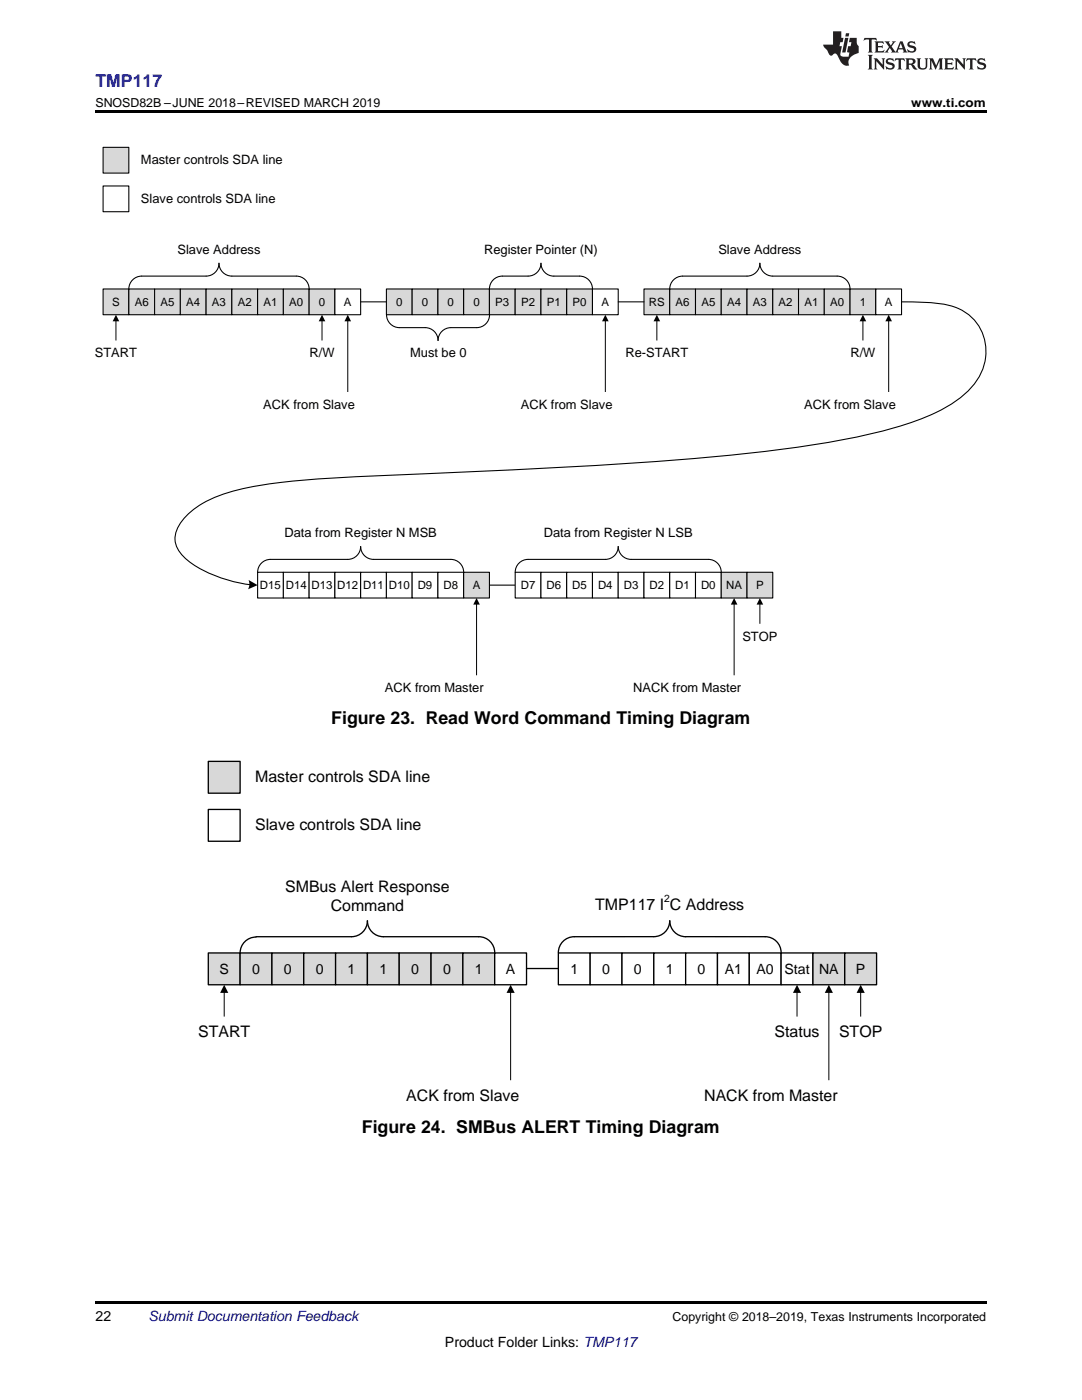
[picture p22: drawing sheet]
<svg xmlns="http://www.w3.org/2000/svg" width="216mm" height="279mm" viewBox="0 0 216 279" stroke-linecap="round" stroke-linejoin="round" font-family="sans-serif">
<defs><g id="words">
<text font-size="3.5" fill="#00f" x="19" y="17.3">TMP117</text>
<g font-size="3.5">
<text x="66.1" y="144.5">Figure 23. Read Word Command Timing Diagram</text>
<text x="72.2" y="226.2">Figure 24. SMBus ALERT Timing Diagram</text>
</g>
<g font-size="3.2">
<text x="50.9" y="156.1">Master controls SDA line</text>
<text x="50.9" y="165.7">Slave controls SDA line</text>
<text x="56.9" y="178.1">SMBus Alert Response</text>
<text x="66" y="181.9">Command</text>
<text x="118.8" y="181.5">TMP117 I C Address</text>
<text x="39.5" y="206.9">START</text>
<text x="154.5" y="206.9">Status</text>
<text x="167.4" y="207">STOP</text>
<text x="81.1" y="219.6">ACK from Slave</text>
<text x="140.5" y="219.6">NACK from Master</text>
</g>
<g font-size="2.8">
<text x="43.8" y="194.3">S</text>
<text x="50.3" y="194.3">0</text>
<text x="56.7" y="194.3">0</text>
<text x="63" y="194.3">0</text>
<text x="69.4" y="194.3">1</text>
<text x="75.7" y="194.3">1</text>
<text x="82.1" y="194.3">0</text>
<text x="88.4" y="194.3">0</text>
<text x="94.8" y="194.3">1</text>
<text x="100.9" y="194.3">A</text>
<text x="113.8" y="194.3">1</text>
<text x="120.2" y="194.3">0</text>
<text x="126.5" y="194.3">0</text>
<text x="132.9" y="194.3">1</text>
<text x="139.2" y="194.3">0</text>
<text x="144.6" y="194.3">A1</text>
<text x="151" y="194.3">A0</text>
<text x="156.5" y="194.3">Stat NA</text>
<text x="170.8" y="194.3">P</text>
<text x="19" y="263.6">22</text>
<text x="88.8" y="268.9">Product Folder Links: TMP117</text>
</g>
<text font-size="2.8" fill="#0000c8" x="29.6" y="263.6">Submit Documentation Feedback</text>
<g font-size="2.6">
<text x="28.1" y="32.7">Master controls SDA line</text>
<text x="28.1" y="40.5">Slave controls SDA line</text>
<text x="35.4" y="50.7">Slave Address</text>
<text x="96.6" y="50.7">Register Pointer (N)</text>
<text x="143.3" y="50.7">Slave Address</text>
<text x="18.9" y="71.3">START</text>
<text x="61.8" y="71.3">R/W</text>
<text x="81.8" y="71.3">Must be 0</text>
<text x="124.8" y="71.3">Re-START</text>
<text x="169.7" y="71.3">R/W</text>
<text x="52.5" y="81.6">ACK from Slave</text>
<text x="103.9" y="81.6">ACK from Slave</text>
<text x="160.5" y="81.6">ACK from Slave</text>
<text x="56.8" y="107.3">Data from Register N MSB</text>
<text x="108.5" y="107.3">Data from Register N LSB</text>
<text x="148.1" y="127.8">STOP</text>
<text x="76.8" y="138.1">ACK from Master</text>
<text x="126.4" y="138.1">NACK from Master</text>
</g>
<g font-size="2.5">
<text x="19" y="21.4">SNOSD82B –JUNE 2018–REVISED MARCH 2019</text>
<text x="181.8" y="21.4">www.ti.com</text>
<text x="134.2" y="263.6">Copyright © 2018–2019, Texas Instruments Incorporated</text>
</g>
<g font-size="2.3">
<text x="22.4" y="61.1">S</text>
<text x="26.9" y="61.1">A6</text>
<text x="32" y="61.1">A5</text>
<text x="37.2" y="61.1">A4</text>
<text x="42.3" y="61.1">A3</text>
<text x="47.4" y="61.1">A2</text>
<text x="52.6" y="61.1">A1</text>
<text x="57.7" y="61.1">A0</text>
<text x="63.6" y="61.1">0</text>
<text x="68.6" y="61.1">A</text>
<text x="79" y="61.1">0</text>
<text x="84.2" y="61.1">0</text>
<text x="89.3" y="61.1">0</text>
<text x="94.5" y="61.1">0</text>
<text x="98.8" y="61.1">P3</text>
<text x="104" y="61.1">P2</text>
<text x="109.1" y="61.1">P1</text>
<text x="114.3" y="61.1">P0</text>
<text x="120" y="61.1">A</text>
<text x="129.5" y="61.1">RS</text>
<text x="134.8" y="61.1">A6</text>
<text x="140" y="61.1">A5</text>
<text x="145.1" y="61.1">A4</text>
<text x="150.2" y="61.1">A3</text>
<text x="155.4" y="61.1">A2</text>
<text x="160.5" y="61.1">A1</text>
<text x="165.6" y="61.1">A0</text>
<text x="171.6" y="61.1">1</text>
<text x="176.6" y="61.1">A</text>
<text x="51.9" y="117.6">D15</text>
<text x="57" y="117.6">D14 D13 D12 D11 D10 D9</text>
<text x="88.5" y="117.6">D8</text>
<text x="94.3" y="117.6">A</text>
<text x="103.9" y="117.5">D7</text>
<text x="109.1" y="117.5">D6</text>
<text x="114.2" y="117.5">D5</text>
<text x="119.3" y="117.5">D4</text>
<text x="124.5" y="117.5">D3</text>
<text x="129.6" y="117.5">D2</text>
<text x="134.7" y="117.5">D1</text>
<text x="139.9" y="117.5">D0</text>
<text x="144.9" y="117.5">NA</text>
<text x="150.9" y="117.5">P</text>
</g>
<text font-size="2.1" x="132.5" y="180">2</text>
</g></defs>
<path d="M19 259.7h177.8v.5h-177.8z" fill="#000"/>
<path d="M111.4 190.2h6.4v6.3h-6.4z" fill-rule="evenodd" fill="#fff"/>
<path d="M111.4 190.2h6.4v6.3h-6.4z" fill="none" stroke="#000" stroke-width=".26"/>
<path d="M117.8 190.2h6.3v6.3h-6.3z" fill-rule="evenodd" fill="#fff"/>
<path d="M117.8 190.2h6.3v6.3h-6.3z" fill="none" stroke="#000" stroke-width=".26"/>
<path d="M124.1 190.2h6.4v6.3h-6.4z" fill-rule="evenodd" fill="#fff"/>
<path d="M124.1 190.2h6.4v6.3h-6.4z" fill="none" stroke="#000" stroke-width=".26"/>
<path d="M130.5 190.2h6.3v6.3h-6.3z" fill-rule="evenodd" fill="#fff"/>
<path d="M130.5 190.2h6.3v6.3h-6.3z" fill="none" stroke="#000" stroke-width=".26"/>
<path d="M136.8 190.2h6.4v6.3h-6.4z" fill-rule="evenodd" fill="#fff"/>
<path d="M136.8 190.2h6.4v6.3h-6.4z" fill="none" stroke="#000" stroke-width=".26"/>
<path d="M143.2 190.2h6.3v6.3h-6.3z" fill-rule="evenodd" fill="#fff"/>
<path d="M143.2 190.2h6.3v6.3h-6.3z" fill="none" stroke="#000" stroke-width=".26"/>
<path d="M149.5 190.2h6.4v6.3h-6.4z" fill-rule="evenodd" fill="#fff"/>
<path d="M149.5 190.2h6.4v6.3h-6.4z" fill="none" stroke="#000" stroke-width=".26"/>
<path d="M155.9 190.2h6.3v6.3h-6.3z" fill-rule="evenodd" fill="#fff"/>
<path d="M155.9 190.2h6.3v6.3h-6.3z" fill="none" stroke="#000" stroke-width=".26"/>
<path d="M162.2 190.2h6.4v6.3h-6.4z" fill-rule="evenodd" fill="#d8d8d8"/>
<path d="M162.2 190.2h6.4v6.3h-6.4z" fill="none" stroke="#000" stroke-width=".26"/>
<path d="M168.6 190.2h6.3v6.3h-6.3z" fill-rule="evenodd" fill="#d8d8d8"/>
<path d="M168.6 190.2h6.3v6.3h-6.3z" fill="none" stroke="#000" stroke-width=".26"/>
<path d="M41.6 190.2h6.3v6.3h-6.3z" fill-rule="evenodd" fill="#d8d8d8"/>
<path d="M41.6 190.2h6.3v6.3h-6.3z" fill="none" stroke="#000" stroke-width=".26"/>
<path d="M47.9 190.2h6.4v6.3h-6.4z" fill-rule="evenodd" fill="#d8d8d8"/>
<path d="M47.9 190.2h6.4v6.3h-6.4z" fill="none" stroke="#000" stroke-width=".26"/>
<path d="M54.3 190.2h6.3v6.3h-6.3z" fill-rule="evenodd" fill="#d8d8d8"/>
<path d="M54.3 190.2h6.3v6.3h-6.3z" fill="none" stroke="#000" stroke-width=".26"/>
<path d="M60.6 190.2h6.4v6.3h-6.4z" fill-rule="evenodd" fill="#d8d8d8"/>
<path d="M60.6 190.2h6.4v6.3h-6.4z" fill="none" stroke="#000" stroke-width=".26"/>
<path d="M67 190.2h6.3v6.3h-6.3z" fill-rule="evenodd" fill="#d8d8d8"/>
<path d="M67 190.2h6.3v6.3h-6.3z" fill="none" stroke="#000" stroke-width=".26"/>
<path d="M73.3 190.2h6.4v6.3h-6.4z" fill-rule="evenodd" fill="#d8d8d8"/>
<path d="M73.3 190.2h6.4v6.3h-6.4z" fill="none" stroke="#000" stroke-width=".26"/>
<path d="M79.7 190.2h6.3v6.3h-6.3z" fill-rule="evenodd" fill="#d8d8d8"/>
<path d="M79.7 190.2h6.3v6.3h-6.3z" fill="none" stroke="#000" stroke-width=".26"/>
<path d="M86 190.2h6.4v6.3h-6.4z" fill-rule="evenodd" fill="#d8d8d8"/>
<path d="M86 190.2h6.4v6.3h-6.4z" fill="none" stroke="#000" stroke-width=".26"/>
<path d="M92.4 190.2h6.3v6.3h-6.3z" fill-rule="evenodd" fill="#d8d8d8"/>
<path d="M92.4 190.2h6.3v6.3h-6.3z" fill="none" stroke="#000" stroke-width=".26"/>
<path d="M98.7 190.2h6.4v6.3h-6.4z" fill-rule="evenodd" fill="#fff"/>
<path d="M51.1 186.9h19M76.5 186.9h19M98.7 190.2h6.4v6.3h-6.4zM105.1 193.3h6.3M130.5 186.9h-15.9M136.8 186.9h15.9" fill="none" stroke="#000" stroke-width=".26"/>
<path d="M44.7 198v4.9M101.9 198v17.6M159 198v4.9M165.4 198v17.6M171.7 198v4.9" fill="none" stroke="#000" stroke-width=".2"/>
<path d="M44.7 196.5l.8 1.7h-1.6zM101.9 196.5l.8 1.7h-1.6zM159 196.5l.8 1.7h-1.6zM165.4 196.5l.8 1.7h-1.6zM171.7 196.5l.8 1.7h-1.6z" fill="#000"/>
<path d="M41.6 151.9h6.3v6.4h-6.3z" fill-rule="evenodd" fill="#d8d8d8"/>
<path d="M41.6 151.9h6.3v6.4h-6.3z" fill="none" stroke="#000" stroke-width=".26"/>
<path d="M41.6 161.5h6.3v6.4h-6.3z" fill-rule="evenodd" fill="#fff"/>
<path d="M41.6 161.5h6.3v6.4h-6.3zM51.1 187a3.2 3.2 0 0 0-3.2 3.2M70.1 186.9a3.2 3.2 0 0 0 3.2-3.1 3.2 3.2 0 0 0 3.2 3.1M95.5 186.9a3.2 3.2 0 0 1 3.2 3.2M114.6 186.9a3.2 3.2 0 0 0-3.2 3.2M130.5 186.9a3.2 3.2 0 0 0 3.1-3.1 3.2 3.2 0 0 0 3.2 3.1M152.7 186.9a3.2 3.2 0 0 1 3.2 3.2" fill="none" stroke="#000" stroke-width=".26"/>
<path d="M97.7 116.8h5.1" fill="none" stroke="#000" stroke-width=".21"/>
<path d="M51.4 114.2h5.1v5.1h-5.1z" fill-rule="evenodd" fill="#fff"/>
<path d="M51.4 114.2h5.1v5.1h-5.1z" fill="none" stroke="#000" stroke-width=".21"/>
<path d="M56.5 114.2h5.2v5.1h-5.2z" fill-rule="evenodd" fill="#fff"/>
<path d="M56.5 114.2h5.2v5.1h-5.2z" fill="none" stroke="#000" stroke-width=".21"/>
<path d="M61.7 114.2h5.1v5.1h-5.1z" fill-rule="evenodd" fill="#fff"/>
<path d="M61.7 114.2h5.1v5.1h-5.1z" fill="none" stroke="#000" stroke-width=".21"/>
<path d="M66.8 114.2h5.2v5.1h-5.2z" fill-rule="evenodd" fill="#fff"/>
<path d="M66.8 114.2h5.2v5.1h-5.2z" fill="none" stroke="#000" stroke-width=".21"/>
<path d="M72 114.2h5.1v5.1h-5.1z" fill-rule="evenodd" fill="#fff"/>
<path d="M72 114.2h5.1v5.1h-5.1z" fill="none" stroke="#000" stroke-width=".21"/>
<path d="M77.1 114.2h5.1v5.1h-5.1z" fill-rule="evenodd" fill="#fff"/>
<path d="M77.1 114.2h5.1v5.1h-5.1z" fill="none" stroke="#000" stroke-width=".21"/>
<path d="M82.2 114.2h5.2v5.1h-5.2z" fill-rule="evenodd" fill="#fff"/>
<path d="M82.2 114.2h5.2v5.1h-5.2z" fill="none" stroke="#000" stroke-width=".21"/>
<path d="M87.4 114.2h5.1v5.1h-5.1z" fill-rule="evenodd" fill="#fff"/>
<path d="M87.4 114.2h5.1v5.1h-5.1z" fill="none" stroke="#000" stroke-width=".21"/>
<path d="M92.5 114.2h5.2v5.1h-5.2z" fill-rule="evenodd" fill="#d8d8d8"/>
<path d="M92.5 114.2h5.2v5.1h-5.2z" fill="none" stroke="#000" stroke-width=".21"/>
<path d="M102.8 114.2h5.1v5.1h-5.1z" fill-rule="evenodd" fill="#fff"/>
<path d="M102.8 114.2h5.1v5.1h-5.1z" fill="none" stroke="#000" stroke-width=".21"/>
<path d="M107.9 114.2h5.2v5.1h-5.2z" fill-rule="evenodd" fill="#fff"/>
<path d="M107.9 114.2h5.2v5.1h-5.2z" fill="none" stroke="#000" stroke-width=".21"/>
<path d="M113.1 114.2h5.1v5.1h-5.1z" fill-rule="evenodd" fill="#fff"/>
<path d="M113.1 114.2h5.1v5.1h-5.1z" fill="none" stroke="#000" stroke-width=".21"/>
<path d="M118.2 114.2h5.2v5.1h-5.2z" fill-rule="evenodd" fill="#fff"/>
<path d="M118.2 114.2h5.2v5.1h-5.2z" fill="none" stroke="#000" stroke-width=".21"/>
<path d="M123.4 114.2h5.1v5.1h-5.1z" fill-rule="evenodd" fill="#fff"/>
<path d="M123.4 114.2h5.1v5.1h-5.1z" fill="none" stroke="#000" stroke-width=".21"/>
<path d="M128.5 114.2h5.1v5.1h-5.1z" fill-rule="evenodd" fill="#fff"/>
<path d="M128.5 114.2h5.1v5.1h-5.1z" fill="none" stroke="#000" stroke-width=".21"/>
<path d="M133.6 114.2h5.2v5.1h-5.2z" fill-rule="evenodd" fill="#fff"/>
<path d="M133.6 114.2h5.2v5.1h-5.2z" fill="none" stroke="#000" stroke-width=".21"/>
<path d="M138.8 114.2h5.1v5.1h-5.1z" fill-rule="evenodd" fill="#fff"/>
<path d="M138.8 114.2h5.1v5.1h-5.1z" fill="none" stroke="#000" stroke-width=".21"/>
<path d="M143.9 114.2h5.2v5.1h-5.2z" fill-rule="evenodd" fill="#d8d8d8"/>
<path d="M143.9 114.2h5.2v5.1h-5.2z" fill="none" stroke="#000" stroke-width=".21"/>
<path d="M149.1 114.2h5.1v5.1h-5.1z" fill-rule="evenodd" fill="#d8d8d8"/>
<path d="M149.1 114.2h5.1v5.1h-5.1z" fill="none" stroke="#000" stroke-width=".21"/>
<path d="M128.5 57.7h5.1v5.1h-5.1z" fill-rule="evenodd" fill="#d8d8d8"/>
<path d="M128.5 57.7h5.1v5.1h-5.1z" fill="none" stroke="#000" stroke-width=".21"/>
<path d="M133.6 57.7h5.2v5.1h-5.2z" fill-rule="evenodd" fill="#d8d8d8"/>
<path d="M133.6 57.7h5.2v5.1h-5.2z" fill="none" stroke="#000" stroke-width=".21"/>
<path d="M138.8 57.7h5.1v5.1h-5.1z" fill-rule="evenodd" fill="#d8d8d8"/>
<path d="M138.8 57.7h5.1v5.1h-5.1z" fill="none" stroke="#000" stroke-width=".21"/>
<path d="M143.9 57.7h5.2v5.1h-5.2z" fill-rule="evenodd" fill="#d8d8d8"/>
<path d="M143.9 57.7h5.2v5.1h-5.2z" fill="none" stroke="#000" stroke-width=".21"/>
<path d="M149.1 57.7h5.1v5.1h-5.1z" fill-rule="evenodd" fill="#d8d8d8"/>
<path d="M149.1 57.7h5.1v5.1h-5.1z" fill="none" stroke="#000" stroke-width=".21"/>
<path d="M154.2 57.7h5.1v5.1h-5.1z" fill-rule="evenodd" fill="#d8d8d8"/>
<path d="M154.2 57.7h5.1v5.1h-5.1z" fill="none" stroke="#000" stroke-width=".21"/>
<path d="M159.3 57.7h5.2v5.1h-5.2z" fill-rule="evenodd" fill="#d8d8d8"/>
<path d="M159.3 57.7h5.2v5.1h-5.2z" fill="none" stroke="#000" stroke-width=".21"/>
<path d="M164.5 57.7h5.1v5.1h-5.1z" fill-rule="evenodd" fill="#d8d8d8"/>
<path d="M164.5 57.7h5.1v5.1h-5.1z" fill="none" stroke="#000" stroke-width=".21"/>
<path d="M169.6 57.7h5.2v5.1h-5.2z" fill-rule="evenodd" fill="#d8d8d8"/>
<path d="M169.6 57.7h5.2v5.1h-5.2z" fill="none" stroke="#000" stroke-width=".21"/>
<path d="M174.8 57.7h5.1v5.1h-5.1z" fill-rule="evenodd" fill="#fff"/>
<path d="M174.8 57.7h5.1v5.1h-5.1z" fill="none" stroke="#000" stroke-width=".21"/>
<path d="M77.1 57.7h5.1v5.1h-5.1z" fill-rule="evenodd" fill="#d8d8d8"/>
<path d="M77.1 57.7h5.1v5.1h-5.1z" fill="none" stroke="#000" stroke-width=".21"/>
<path d="M82.2 57.7h5.2v5.1h-5.2z" fill-rule="evenodd" fill="#d8d8d8"/>
<path d="M82.2 57.7h5.2v5.1h-5.2z" fill="none" stroke="#000" stroke-width=".21"/>
<path d="M87.4 57.7h5.1v5.1h-5.1z" fill-rule="evenodd" fill="#d8d8d8"/>
<path d="M87.4 57.7h5.1v5.1h-5.1z" fill="none" stroke="#000" stroke-width=".21"/>
<path d="M92.5 57.7h5.2v5.1h-5.2z" fill-rule="evenodd" fill="#d8d8d8"/>
<path d="M92.5 57.7h5.2v5.1h-5.2z" fill="none" stroke="#000" stroke-width=".21"/>
<path d="M97.7 57.7h5.1v5.1h-5.1z" fill-rule="evenodd" fill="#d8d8d8"/>
<path d="M97.7 57.7h5.1v5.1h-5.1z" fill="none" stroke="#000" stroke-width=".21"/>
<path d="M102.8 57.7h5.1v5.1h-5.1z" fill-rule="evenodd" fill="#d8d8d8"/>
<path d="M102.8 57.7h5.1v5.1h-5.1z" fill="none" stroke="#000" stroke-width=".21"/>
<path d="M107.9 57.7h5.2v5.1h-5.2z" fill-rule="evenodd" fill="#d8d8d8"/>
<path d="M107.9 57.7h5.2v5.1h-5.2z" fill="none" stroke="#000" stroke-width=".21"/>
<path d="M113.1 57.7h5.1v5.1h-5.1z" fill-rule="evenodd" fill="#d8d8d8"/>
<path d="M113.1 57.7h5.1v5.1h-5.1z" fill="none" stroke="#000" stroke-width=".21"/>
<path d="M118.2 57.7h5.2v5.1h-5.2z" fill-rule="evenodd" fill="#fff"/>
<path d="M118.2 57.7h5.2v5.1h-5.2z" fill="none" stroke="#000" stroke-width=".21"/>
<path d="M20.6 57.7h5.1v5.1h-5.1z" fill-rule="evenodd" fill="#d8d8d8"/>
<path d="M20.6 57.7h5.1v5.1h-5.1z" fill="none" stroke="#000" stroke-width=".21"/>
<path d="M25.7 57.7h5.1v5.1h-5.1z" fill-rule="evenodd" fill="#d8d8d8"/>
<path d="M25.7 57.7h5.1v5.1h-5.1z" fill="none" stroke="#000" stroke-width=".21"/>
<path d="M30.8 57.7h5.2v5.1h-5.2z" fill-rule="evenodd" fill="#d8d8d8"/>
<path d="M30.8 57.7h5.2v5.1h-5.2z" fill="none" stroke="#000" stroke-width=".21"/>
<path d="M36 57.7h5.1v5.1h-5.1z" fill-rule="evenodd" fill="#d8d8d8"/>
<path d="M36 57.7h5.1v5.1h-5.1z" fill="none" stroke="#000" stroke-width=".21"/>
<path d="M41.1 57.7h5.2v5.1h-5.2z" fill-rule="evenodd" fill="#d8d8d8"/>
<path d="M41.1 57.7h5.2v5.1h-5.2z" fill="none" stroke="#000" stroke-width=".21"/>
<path d="M46.3 57.7h5.1v5.1h-5.1z" fill-rule="evenodd" fill="#d8d8d8"/>
<path d="M46.3 57.7h5.1v5.1h-5.1z" fill="none" stroke="#000" stroke-width=".21"/>
<path d="M51.4 57.7h5.1v5.1h-5.1z" fill-rule="evenodd" fill="#d8d8d8"/>
<path d="M51.4 57.7h5.1v5.1h-5.1z" fill="none" stroke="#000" stroke-width=".21"/>
<path d="M56.5 57.7h5.2v5.1h-5.2z" fill-rule="evenodd" fill="#d8d8d8"/>
<path d="M56.5 57.7h5.2v5.1h-5.2z" fill="none" stroke="#000" stroke-width=".21"/>
<path d="M61.7 57.7h5.1v5.1h-5.1z" fill-rule="evenodd" fill="#d8d8d8"/>
<path d="M61.7 57.7h5.1v5.1h-5.1z" fill="none" stroke="#000" stroke-width=".21"/>
<path d="M66.8 57.7h5.2v5.1h-5.2z" fill-rule="evenodd" fill="#fff"/>
<g fill="none" stroke="#000" stroke-width=".21">
<path d="M28.3 55.1h12.8M46.3 55.1h12.8M66.8 57.7h5.2v5.1h-5.2zM100.2 55.1h5.2M110.5 55.1h5.1M136.2 55.1h12.9M154.2 55.1h12.8M72 60.2h5.1M79.7 65.4h5.1M90 65.4h5.1M123.4 60.2h5.1M179.9 60.2a32.1 32.1 0 0 1 10.7 1.1 9.7 9.7 0 0 1 3.6 15.6 23.8 23.8 0 0 1-10 6.5 124.4 124.4 0 0 1-28.2 6.3 791.8 791.8 0 0 1-62.3 4.5l-17.5 .7a188.8 188.8 0 0 0-26.8 2.4 24.8 24.8 0 0 0-11.7 5.1 7.4 7.4 0 0 0-2.8 5.3 7.6 7.6 0 0 0 4.3 5.4 28.4 28.4 0 0 0 10.8 3.6"/>
<path d="M54 111.6h15.4M74.5 111.6h15.5M105.4 111.6h15.4M125.9 111.6h15.4"/>
</g>
<path d="M23.1 64v4M64.3 64v4M69.4 64v14.2M120.8 64v14.2M131.1 64v4M172.2 64v4M177.3 64v14.2M95.1 120.5v14.3M146.5 120.5v14.3M151.6 120.5v4" fill="none" stroke="#000" stroke-width=".2"/>
<g fill="#000">
<path d="M23.1 62.8l.7 1.3h-1.3zM64.3 62.8l.6 1.3h-1.3zM69.4 62.8l.7 1.3h-1.4zM120.8 62.8l.6 1.3h-1.3zM131.1 62.8l.6 1.3h-1.3zM172.2 62.8l.6 1.3h-1.3zM177.3 62.8l.7 1.3h-1.3zM95.1 119.3l.6 1.4h-1.3zM146.5 119.3l.6 1.4h-1.3zM151.6 119.3l.7 1.4h-1.3z"/>
<path d="M49.6 115.7l1.8 1.1-1.9 .8 .3-1.1z" fill-rule="evenodd"/>
</g>
<path d="M20.6 29.4h5.1v5.1h-5.1z" fill-rule="evenodd" fill="#d8d8d8"/>
<path d="M20.6 29.4h5.1v5.1h-5.1z" fill="none" stroke="#000" stroke-width=".21"/>
<path d="M20.6 37.1h5.1v5.2h-5.1z" fill-rule="evenodd" fill="#fff"/>
<g fill="none" stroke="#000" stroke-width=".21">
<path d="M20.6 37.1h5.1v5.2h-5.1zM28.3 55.1a2.57 2.57 0 0 0-2.6 2.6M41.1 55.1a2.57 2.57 0 0 0 2.6-2.6 2.57 2.57 0 0 0 2.6 2.6M59.1 55.1a2.57 2.57 0 0 1 2.6 2.6M100.2 55.1a2.57 2.57 0 0 0-2.5 2.6M105.4 55.1a2.57 2.57 0 0 0 2.5-2.6 2.59 2.59 0 0 0 2.6 2.6M115.6 55.1a2.57 2.57 0 0 1 2.6 2.6M136.2 55.1a2.57 2.57 0 0 0-2.6 2.6M149.1 55.1a2.57 2.57 0 0 0 2.5-2.6 2.57 2.57 0 0 0 2.6 2.6M167 55.1a2.57 2.57 0 0 1 2.6 2.6M77.1 62.8a2.57 2.57 0 0 0 2.6 2.6M84.8 65.4a2.57 2.57 0 0 1 2.6 2.6 2.57 2.57 0 0 1 2.6-2.6"/>
<path d="M97.7 62.8a2.57 2.57 0 0 1-2.6 2.6M54 111.6a2.57 2.57 0 0 0-2.6 2.6M69.4 111.6a2.57 2.57 0 0 0 2.6-2.5 2.57 2.57 0 0 0 2.5 2.5M90 111.6a2.57 2.57 0 0 1 2.5 2.6M105.4 111.6a2.57 2.57 0 0 0-2.6 2.6M120.8 111.6a2.57 2.57 0 0 0 2.6-2.5 2.57 2.57 0 0 0 2.5 2.5M141.3 111.6a2.57 2.57 0 0 1 2.6 2.6"/>
</g>
<path d="M19 22h177.8v.5h-177.8z" fill="#000"/>
<g fill="#231f20">
<path d="M172.5 7.6l-.1 .5 .4-.2h.6v.1v2.1l-.2 .4h.9l-.2-.4v-2.1l.1-.1h.5l.5 .2-.2-.5zM174.5 8.3l.2 .3v1.5l-.2 .4h1.8l.2-.6a1.04 1.04 0 0 1-1.3 .2v-.7h.6l.3 .2v-.6l-.3 .2h-.6v-.6l.8-.1 .4 .3-.2-.5zM176.5 8.3l.9 1.1-.9 1.1h.8l-.2-.2 .4-.7 .5 .7-.2 .2h1.5l-.2-.2 .2-.4h.9l.1 .4-.2 .2h1l-.3-.3-.7-1.9h-.5l-.9 2-.8-1 .9-1h-.8l.1 .3-.4 .5-.3-.6 .1-.2zM179.7 8.6l.4 1h-.7zM181.3 8.4a.63 .63 0 0 0-.2 .7 .63 .63 0 0 0 .6 .4l.6 .2 .1 .2a.75 .75 0 0 1-.7 .4 .75 .75 0 0 1-.6-.5l.1 .7 .1-.1a1.11 1.11 0 0 0 1.5-.6 1.13 1.13 0 0 0-1.2-.8l-.1-.4a1.04 1.04 0 0 1 1.2 .2l-.2-.5-.2 .1-.4-.2zM173.2 10.9l.2 .4v2.2l-.2 .4h1l-.3-.4v-2.2l.3-.4zM174.3 11.6l.3 .4v1.5l-.3 .4h.8l-.2-.4v-1.3l1.5 1.7v-1.9l.2-.4h-.7l.2 .4v.9l-1.1-1.3zM177 11.8a.62 .62 0 0 0-.2 .7 .62 .62 0 0 0 .6 .4l.6 .1 .1 .3a.76 .76 0 0 1-.7 .3 .76 .76 0 0 1-.7-.4l.2 .7 .1-.1a1.11 1.11 0 0 0 1.5-.6 1.13 1.13 0 0 0-1.2-.8l-.1-.4a1.04 1.04 0 0 1 1.2 .2l-.2-.6-.2 .1-.5-.1zM178.7 11.6l-.2 .6a.61 .61 0 0 1 .8-.3v1.6l-.2 .4h.9l-.2-.4v-1.6a.63 .63 0 0 1 .7 .3l-.1-.6zM180.6 11.6l.3 .4v1.5l-.3 .4h1l-.2-.2-.1-.8 .6 .2a.76 .76 0 0 0 1.2 .7l-1-1a.58 .58 0 0 0 .6-.5 .58 .58 0 0 0-.5-.6zM181.4 11.9h.1a.45 .45 0 0 1 .5 .1 .45 .45 0 0 1 .1 .5l-.8 .2zM182.9 11.6l.2 .2a2.17 2.17 0 0 0 .3 1.9 .99 .99 0 0 0 1.6-.6v-1.1l.2-.4h-.7l.2 .2a1.92 1.92 0 0 1-.2 1.8 .6 .6 0 0 1-.9-.5v-1.1l.2-.4zM185.4 11.6l.2 .4v1.5l-.2 .4h.7l-.2-.4v-1.4l.8 1.8 .8-1.8v1.4l-.2 .4h.9l-.2-.4v-1.5l.2-.4h-.8l-.6 1.5-.6-1.5zM188.4 11.6l.2 .4v1.5l-.2 .4h1.8l.1-.6a1.04 1.04 0 0 1-1.2 .1v-.6h.5l.4 .2v-.6l-.4 .2h-.5v-.7h.8l.3 .3-.1-.6zM190.5 11.6l.2 .4v1.5l-.2 .4h.7l-.2-.4v-1.3l1.5 1.7v-1.9l.2-.4h-.7l.2 .4v.9l-1.1-1.3zM192.9 11.6l-.1 .6a.61 .61 0 0 1 .7-.3l.1 1.6-.3 .4h1l-.3-.4 .1-1.6a.63 .63 0 0 1 .7 .3l-.1-.6zM195.2 11.8a.62 .62 0 0 0-.2 .7 .62 .62 0 0 0 .6 .4l.6 .1 .1 .3a.76 .76 0 0 1-.7 .3 .76 .76 0 0 1-.6-.4l.1 .7 .1-.1a1.11 1.11 0 0 0 1.6-.6 1.13 1.13 0 0 0-1.3-.8l-.1-.4a1.04 1.04 0 0 1 1.2 .2l-.1-.6-.2 .1-.5-.1z"/>
<path d="M166.2 6.3v2.6h-1.9v.4l.8 .9a.91 .91 0 0 0 1 .8 .56 .56 0 0 1 .5-.3 .56 .56 0 0 1 .5 .3l.4 .8a1.53 1.53 0 0 0 1.9 1.2 1.54 1.54 0 0 1 1-2.1l.9-.3v-1.4a1.52 1.52 0 0 1-.4-1.6h-1.3l-.2 .8h.5l-.2 .8h-.5l-.1 1v.2l.4 .1-.2 .8a1.93 1.93 0 0 1-1.6-.3l.3-1.8h-.5l.2-.8h.4l.2-.8h-.4v-1.3zM168.6 7.6l-.6 2.9h.7l.6-2.9zM168.8 6.6l-.1 .7h.6l.2-.7z"/>
</g>
<use href="#words"/>
</svg>
